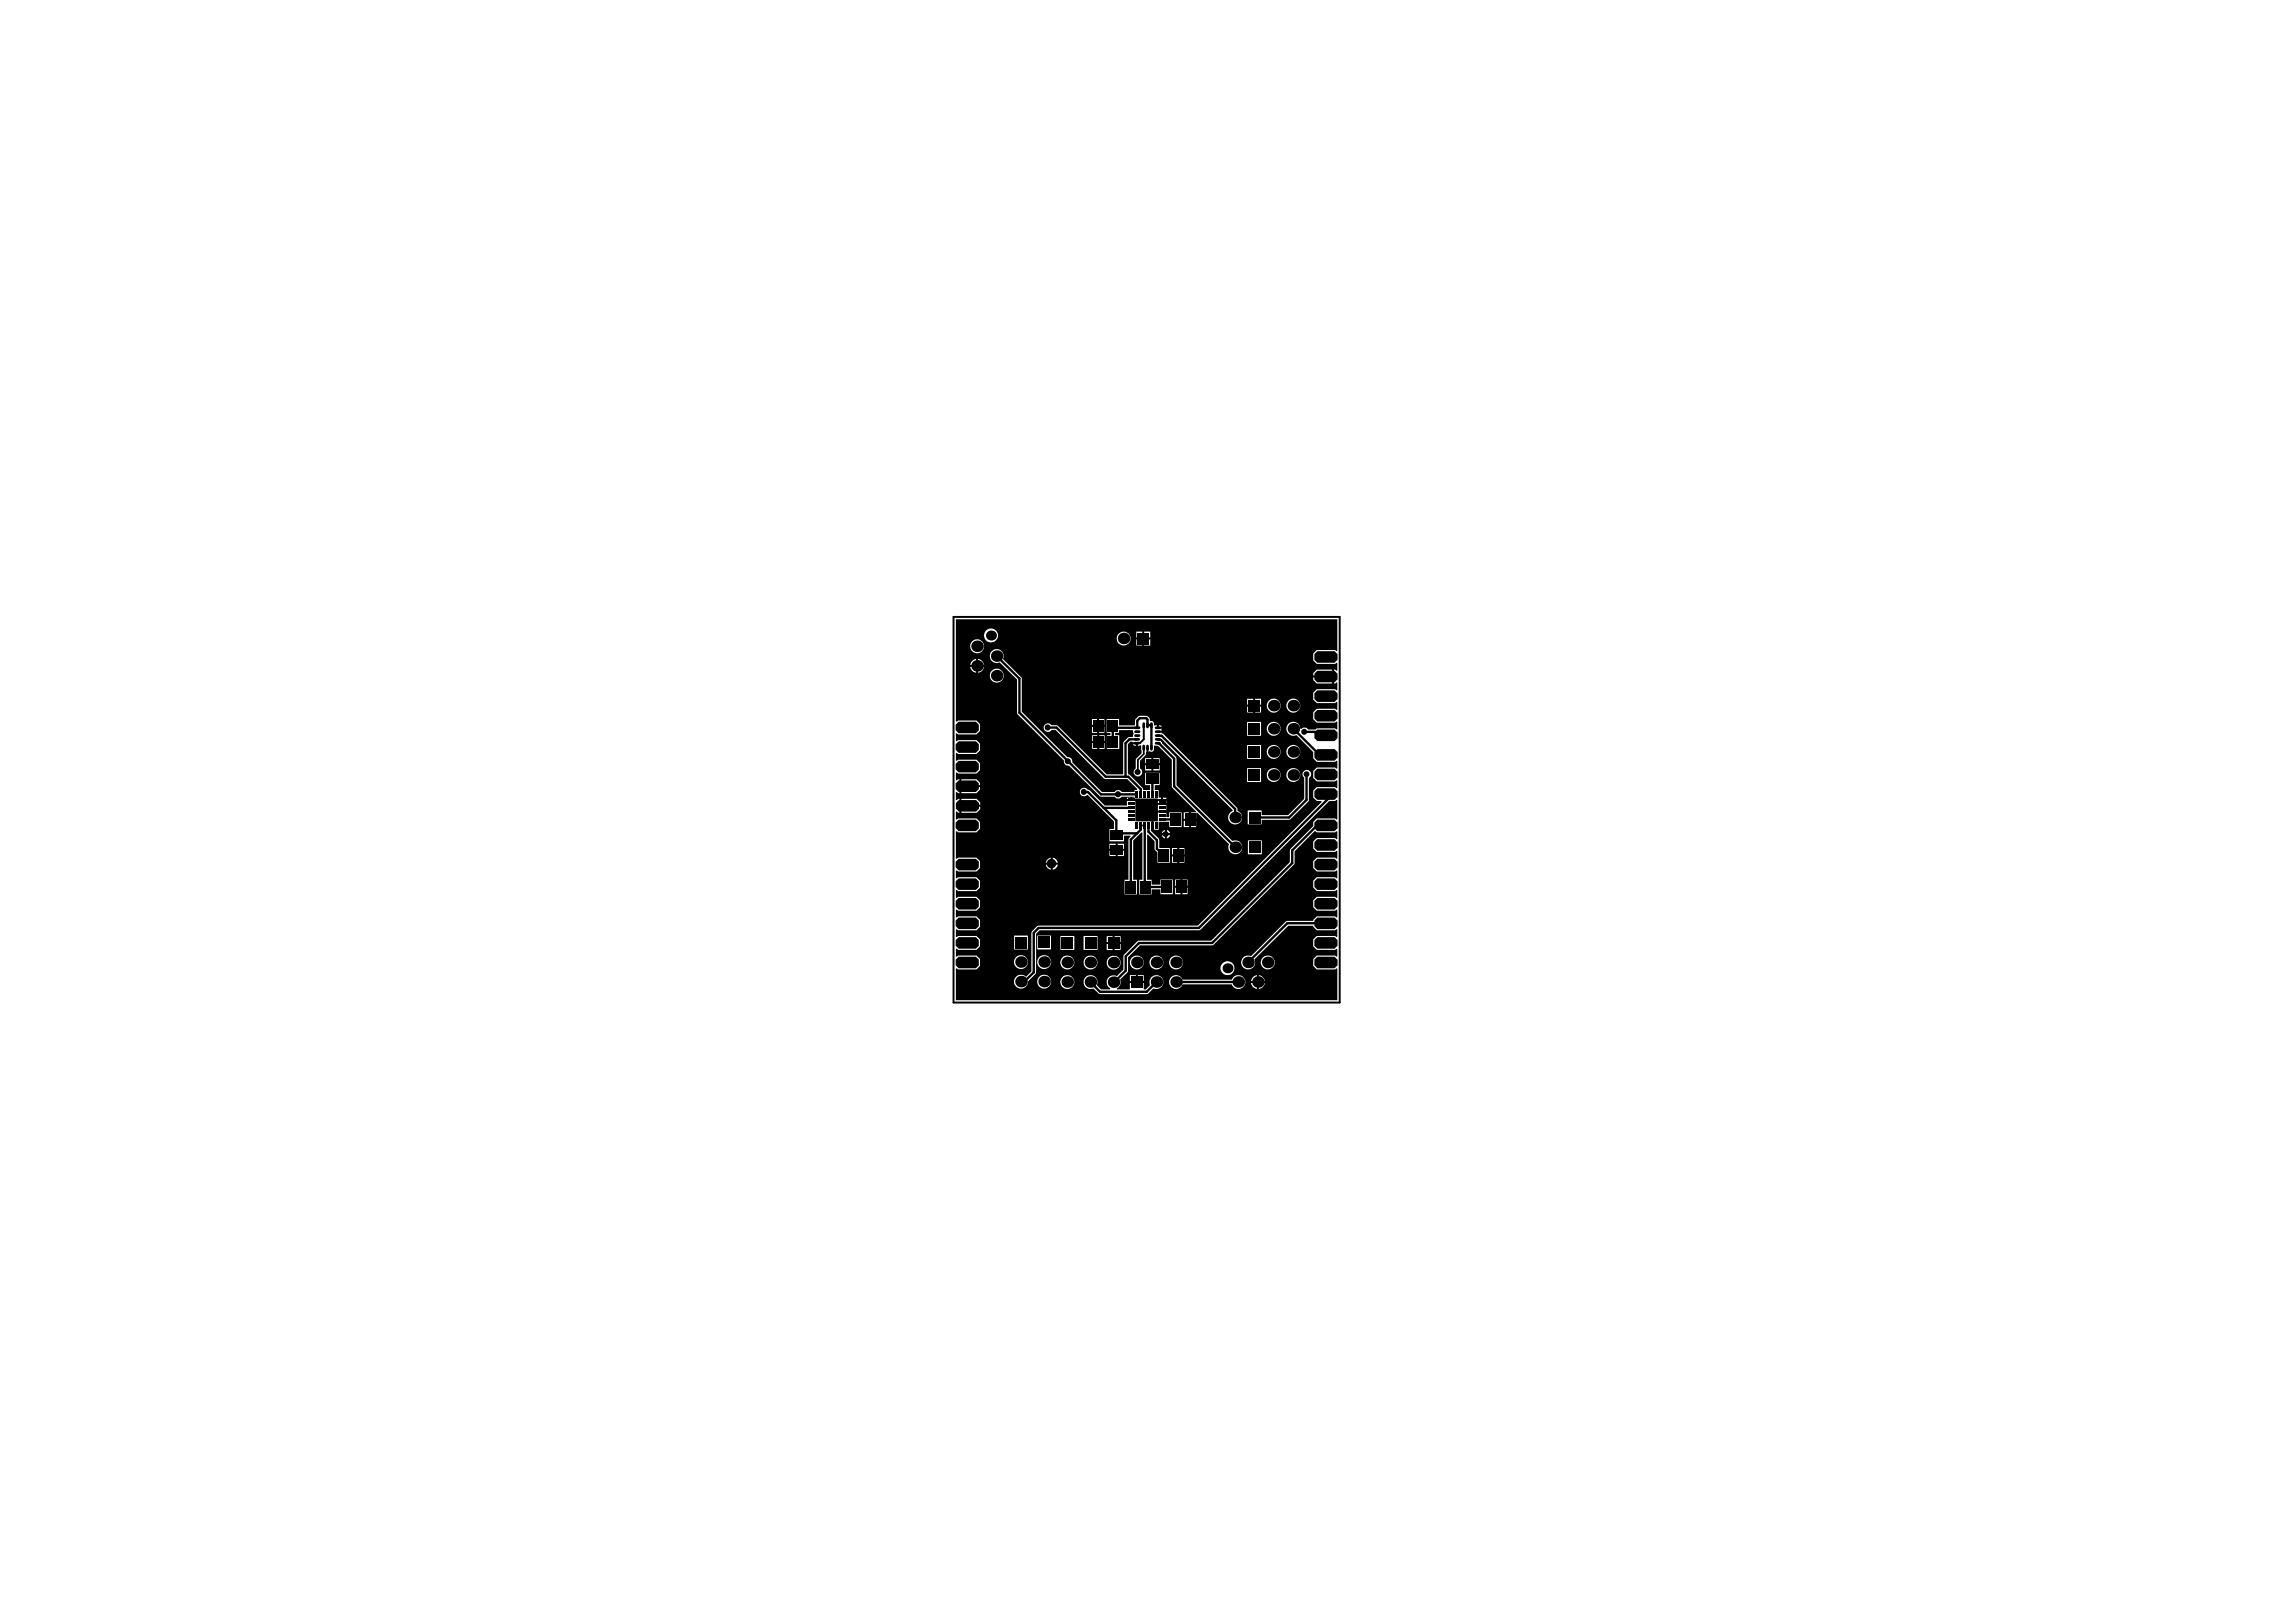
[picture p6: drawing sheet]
<svg xmlns="http://www.w3.org/2000/svg" width="297mm" height="210mm" viewBox="0 0 297 210" stroke-linecap="round" stroke-linejoin="round" font-family="sans-serif">
<path d="M123.4 79.8h49.9v49.9h-49.9zM148 93.9v1.8l-.5 .4-.4 .1M149.8 95.7h.4l.3 .4" fill="none" stroke="#000" stroke-width=".25"/>
<g fill="#000">
<path d="M123.7 80.1h49.3v4.1l-.1 .1-.2-.2h-2.4l-.4 .5v.9l.4 .4h2.4l.2-.1h.1v1h-.1l-.2-.1h-.1v1.8h.1l.2-.2 .1 .1v.9h-.1l-.2-.1h-2.4l-.4 .4v.9l.4 .5h2.4l.2-.2 .1 .1v.9l-.1 .1-.2-.2h-2.4l-.4 .5v.9l.4 .4h2.4l.2-.1h.1v1h-.1l-.2-.1h-2.4l-.1 .1h-1a.54 .54 0 0 0-.8-.1h-.2v-.2a.9 .9 0 0 0-1.2-.6 .9 .9 0 0 0-.5 1.1 .9 .9 0 0 0 1.2 .5l2.2 2.2v.8l.4 .5h2.4l.2-.2 .1 .1v.9l-.1 .1-.2-.2h-2.4l-.4 .5v.9l.4 .4h2.4l.2-.1h.1v1h-.1l-.2-.1h-2.4l-.4 .4v.9l.4 .5h.7v.1l-16 16h-20.7l-.8 .7-.1 .2v5l-.7 .7a.92 .92 0 0 0-1.4 .2 .92 .92 0 0 0 .6 1.3 .92 .92 0 0 0 1.1-.9l1-1v-5.2l.5-.4h20.7l16.8-16.7h.7l.2-.2 .1 .1v2.4l-.1 .1-.2-.2h-2.4l-.4 .5v.5l-2.9 2.9-.1 .2v1.6l-10.2 10.1h-9.4l-1.9 1.9-.1 1.9-.8 .8-.2-.1a.91 .91 0 0 0-1.1 .6 .91 .91 0 0 0 .4 1.1v.1h-1.2l-.5-.5 .1-.2a.91 .91 0 0 0-.9-1.1 .91 .91 0 0 0-.9 1.1 .91 .91 0 0 0 1.3 .6l.8 .8h6.1l.2-.2 .6-.6 .2 .1a.91 .91 0 0 0 1.1-.9 .91 .91 0 0 0-1.1-.9 .91 .91 0 0 0-.6 1.3l-.6 .5h-.2v-.8h-1.8l-.1 .8h-1.6v-.1a.85 .85 0 0 0 .4-1.1l1-1.1v-1.8l1.6-1.6h9.4l10.5-10.4 .1-.2v-1.5l2.6-2.6 .2 .1h2.4l.2-.1h.1v1h-.1l-.2-.1h-2.4l-.4 .4v.9l.4 .4h2.4l.2-.1h.1v1h-.1l-.2-.1h-2.4l-.4 .4v.9l.4 .5h2.4l.2-.2 .1 .1v.9l-.1 .1-.2-.2h-2.4l-.4 .5v.9l.4 .4h2.4l.2-.1h.1v1h-.1l-.2-.1h-2.4l-.4 .4v.9l.4 .5h2.4l.2-.2 .1 .1v.9h-.1l-.2-.1h-2.4l-.4 .4v.2h-3.5l-4.5 4.5a.91 .91 0 0 0-1.3 .7 .91 .91 0 0 0 1 1 .91 .91 0 0 0 .7-1.2l4.4-4.4h3.2v.1l.4 .5h2.4l.2-.2 .1 .1v.9l-.1 .1-.2-.2h-2.4l-.4 .5v.9l.4 .4h2.4l.2-.1h.1v1h-.1l-.2-.1h-2.4l-.4 .4v.9l.4 .5h2.4l.2-.2 .1 .1v4h-49.3v-4l.1-.1 .1 .2h2.4l.5-.5v-.9l-.5-.4h-2.4l-.1 .1h-.1v-1h.1l.1 .1h2.4l.5-.4v-.9l-.5-.5h-2.4l-.1 .2-.1-.1v-.9l.1-.1 .1 .2h2.4l.5-.5v-.9l-.5-.4h-2.4l-.1 .1h-.1v-.9l.1-.1 .1 .2h2.4l.5-.5v-.9l-.5-.4h-2.4l-.1 .1h-.1v-1h.1l.1 .1h2.4l.5-.4v-.9l-.5-.5h-2.4l-.1 .2-.1-.1v-.9l.1-.1 .1 .2h2.4l.5-.5v-.9l-.5-.4h-2.4l-.1 .1h-.1v-3.5h.1l.1 .1h2.4l.5-.4v-.9l-.5-.5h-2.4l-.1 .2-.1-.1v-.9l.1-.1 .2 .2h.1v-1.8h-.1l-.2 .2-.1-.1v-1h.1l.1 .1h.2v-1.8h-.2l-.1 .2-.1-.1v-.9h.1l.1 .1h2.4l.5-.4v-.9l-.5-.5h-2.4l-.1 .2-.1-.1v-.9l.1-.1 .1 .2h2.4l.5-.5v-.9l-.5-.4h-2.4l-.1 .1h-.1v-1h.1l.1 .1h2.4l.5-.4v-.9l-.5-.5h-2.4l-.1 .2-.1-.1zM148 81.7v.8h.8v-.8zM147 81.7v.8h.8v-.8zM127.3 82.2a.91 .91 0 0 0 1.8 0 .91 .91 0 0 0-1.8 0zM148 82.8v.7h.8v-.7zM147 82.8v.7h.8v-.7zM144.5 82.6a.9 .9 0 0 0 1.8 0 .9 .9 0 0 0-1.8 0zM125.5 83.6a.91 .91 0 0 0 1.8 0 .91 .91 0 0 0-1.8 0zM126.5 85.3v.7h.8a.83 .83 0 0 0-.8-.7zM125.8 85.5l-.3 .5h.8v-.7zM126.5 86.3v.8a.83 .83 0 0 0 .8-.8zM125.5 86.3a.9 .9 0 0 0 .8 .8v-.8zM169.9 87.1v.3h2.4v-.7h-2zM128 87.4a.95 .95 0 0 0 1.9 0 .95 .95 0 0 0-1.9 0zM169.9 87.7v.3l.4 .5h2v-.8zM162.4 90.4v.8h.7v-.8zM161.3 90.4v.8h.8v-.8zM162.4 91.4v.8h.7v-.8zM161.3 91.4v.8h.8v-.8zM166.4 91.3a.9 .9 0 0 0 1.8 0 .9 .9 0 0 0-1.8 0zM163.9 91.3a.9 .9 0 0 0 1.8 0 .9 .9 0 0 0-1.8 0zM142.2 93v.8h.7v-.8zM141.3 93v.8h.6v-.8zM149.9 93.9v.2h.4l-.2-.2zM142.2 94.1v.7h.7v-.7zM141.3 94.1v.7h.6v-.7zM161.3 93.4v1.8h1.8v-1.8zM163.9 94.3a.9 .9 0 0 0 1.8 0 .9 .9 0 0 0-1.8 0zM142.2 95.1v.8h.7v-.8zM141.3 95.1v.8h.7v-.8zM146.6 96.3l.1 .2h.3v-.2zM142.2 96.2v.7h.7v-.7zM141.3 96.2v.7h.7v-.7zM161.3 96.4v1.8h1.8v-1.8zM166.4 97.3a.9 .9 0 0 0 1.8 0 .9 .9 0 0 0-1.8 0zM163.9 97.3a.9 .9 0 0 0 1.8 0 .9 .9 0 0 0-1.8 0zM149.2 98.1v.7h.8v-.7zM148.1 98.1v.7h.9v-.7zM149.2 99v.7h.8v-.7zM148.1 99v.7h.9v-.7zM161.3 99.4v1.8h1.8v-1.8zM166.4 100.3a.9 .9 0 0 0 1.8 0 .9 .9 0 0 0-1.8 0zM163.9 100.3a.9 .9 0 0 0 1.8 0 .9 .9 0 0 0-1.8 0zM124.4 100.8v.8h2.4v-.3l-.5-.5zM124.4 101.9v.7h1.9l.5-.4v-.3zM150.5 103.2v.2h.4v-.2zM145.8 103.2v.2h.4v-.2zM149.8 103.7v.2h1.1v-.2zM124.4 103.4v.7h2.4v-.3l-.4-.4zM149.8 104.2v.7h1.1v-.7zM124.4 104.4v.8h2l.4-.5v-.3zM161.4 104.9v1.8h1.8v-.6h3.7l2.4-2.5v-2.9a.56 .56 0 0 0 .2-.9 .56 .56 0 0 0-.9 0 .56 .56 0 0 0 .1 .8v2.8l-2.1 2.1h-3.4v-.6zM149.8 105.2v1.1h-.6v1.1h.7v-1.1h1.4v.7h1.6v-1.9h-1.6v.6h-.4v-.5zM153.1 105.1v.9h.7v-.9zM128.3 84.3a.89 .89 0 0 0-.1 1.1 .89 .89 0 0 0 1.1 .3l2.3 2.2v4.3l.1 .3 5.9 5.9a.53 .53 0 0 0 .7 .7l4 4h1.9a.54 .54 0 0 0 .9 0h1.7v.1h-.3v.2h.4v-.1h2.9v.1h.4v-.2h-.3v-1h-.5v-.6h.6v-1.6h-1.9v1.6h.7v.6h-.9l-.1-.3-1.6-1.6-.2-.1-.1-3.9 .3-.3h.3l.1 .1h.5v.1h.1v.3h.4l.1 1-.7 .7-.1 1.3a.56 .56 0 0 0-.1 .8 .56 .56 0 0 0 .8 0 .56 .56 0 0 0-.1-.8v-1.1l.7-.7 .1-.9h.3v.5h.4a.31 .31 0 0 0 .3-.3v-.5h.5l1.8 1.8v3.6l3.1 3.1v.1h-.6v.9h.6v-.8h.2l4.1 4.1a.91 .91 0 0 0 .7 1.2 .91 .91 0 0 0 1-1 .91 .91 0 0 0-1.3-.7l-7.2-7.2v-3.5l-1.9-1.9v-.4h.1l9.1 9v.2a.9 .9 0 0 0-.4 1.3 .9 .9 0 0 0 1.4 0 .9 .9 0 0 0-.4-1.3l-.1-.5-9.5-9.5-.2-.1v-.1h-.5v-.2h.5v-.3h-.5v-.1h-.1v-.3h-.4v-.3a.33 .33 0 0 0-.4-.3l-.1-.1v-.2l-.4-.3-.9-.1-.2 .1-.4 .4-.1 .8h-2v-.9h-1.6v1.8h.5v.3h-.5v1.8h1.6v-1.8h-.5v-.3h.5v-.3h1.7l.1 .1 .1 .3-.2 .5h-.5l-.7 .7v4.1h-2.1l-6.3-6.2-.2-.1h-.7a.56 .56 0 0 0-.8-.2 .56 .56 0 0 0 0 .9 .56 .56 0 0 0 .8-.1h.6l6.2 6.2 .2 .1h2.8l1.3 1.3v.1h-.3v.3h-1.7a.54 .54 0 0 0-.9 0h-1.6l-3.9-3.9a.53 .53 0 0 0-.6-.6l-5.9-5.9v-4.4l-2.4-2.4a.89 .89 0 0 0-.3-1.1 .89 .89 0 0 0-1.2 .1zM154.1 106.2v.8h.6v-.8zM153.1 106.2v.8h.7v-.8zM151 107.4v.4h.4l-.2-.2zM150.4 107.6l-.1 .2h.4v-.4zM151 108.1v.4a.49 .49 0 0 0 .4-.4zM150.3 108.1a.49 .49 0 0 0 .4 .4v-.4zM144.6 109.2v.6h.8v-.6zM143.5 109.2v.6h.8v-.6zM161.4 108.8v1.8h1.8v-1.8zM152.6 109.7v.9h.6v-.9zM151.6 109.7v.9h.7v-.9zM144.6 110.1v.7h.8v-.7zM143.5 110.1v.7h.8v-.7zM136.2 111v.6h.7h-.1a.74 .74 0 0 0-.6-.6zM135.5 111.2l-.2 .4h.6v-.6zM152.6 110.8v.8h.6v-.8zM151.6 110.8v.8h.7v-.8zM139.9 102.1a.58 .58 0 0 0 0 .8 .58 .58 0 0 0 .8 0l3.4 3.4v1h-.6v1.6h1.9v-.8h.8l.1 .1-.3 .5v5.1h-.5v1.9h1.6v-1.9h-.5v-5l1.1-1.1 .1 .1v6h-.4v1.9h1.6v-.6h1.1v.6h1.6v-1.9h-1.6v.7h-1.1v-.7h-.6v-5.8h.1l.9 .9v1l.3 .4v1.3h1.6v-1.9h-1.3v-1.1l-1.1-1.1v-.1h.1v-1.1h-2.1v-2.6h-1.1v.5h-2.9l-1.9-1.9-.3-.1a.58 .58 0 0 0-.8-.1zM136.2 111.9v.7l.1-.1a.8 .8 0 0 0 .6-.6zM135.3 111.9a.76 .76 0 0 0 .6 .7v-.7zM153 113.8v.8h.6v-.8zM152 113.8v.8h.7v-.8zM153 114.9v.8h.6v-.8zM152 114.9v.8h.7v-.8zM144.2 121.1v.8h.8v-.8zM143.2 121.1v.8h.7v-.8zM134.2 121.1v1.8h1.8v-1.8zM131.2 121.1v1.8h1.8v-1.8zM140.2 121.1v1.8h1.8v-1.8zM137.2 121.1v1.8h1.8v-1.8zM144.2 122.2v.7h.8v-.7zM143.2 122.2v.7h.7v-.7zM134.2 124.5a.9 .9 0 0 0 1.8 0 .9 .9 0 0 0-1.8 0zM131.2 124.5a.9 .9 0 0 0 1.8 0 .9 .9 0 0 0-1.8 0zM163.1 124.6a.9 .9 0 0 0 1.8 0 .9 .9 0 0 0-1.8 0zM140.2 124.6a.9 .9 0 0 0 1.8 0 .9 .9 0 0 0-1.8 0zM137.2 124.6a.9 .9 0 0 0 1.8 0 .9 .9 0 0 0-1.8 0zM151.3 124.6a.89 .89 0 0 0 1.7 0 .89 .89 0 0 0-1.7 0zM148.7 124.6a.9 .9 0 0 0 1.8 0 .9 .9 0 0 0-1.8 0zM146.2 124.6a.9 .9 0 0 0 1.8 0 .9 .9 0 0 0-1.8 0zM143.2 124.6a.9 .9 0 0 0 1.8 0 .9 .9 0 0 0-1.8 0zM157.9 125.3a.9 .9 0 0 0 1.8 0 .9 .9 0 0 0-1.8 0zM151.5 126.4a.9 .9 0 0 0 .2 1.4 .9 .9 0 0 0 1.3-.4h6.4a.9 .9 0 0 0 1.3 .4 .9 .9 0 0 0 0-1.4 .9 .9 0 0 0-1.3 .4h-6.4a.92 .92 0 0 0-1.5-.4zM162.9 126.2v.8h.7v-.1a.97 .97 0 0 0-.7-.7zM162.1 126.4l-.2 .6h.7v-.8zM147.2 126.2v.8h.8v-.8zM146.2 126.2v.8h.8v-.8zM134.2 127a.9 .9 0 0 0 1.8 0 .9 .9 0 0 0-1.8 0zM162.9 127.2v.8a.83 .83 0 0 0 .7-.8zM161.9 127.2a.83 .83 0 0 0 .7 .8v-.8zM137.2 127.1a.9 .9 0 0 0 1.8 0 .9 .9 0 0 0-1.8 0z"/>
<circle cx="124.7" cy="92.5" r=".39"/>
<circle cx="126.4" cy="83.6" r=".75"/>
<circle cx="126.4" cy="86.2" r=".75"/>
<circle cx="128.2" cy="82.2" r=".65"/>
<circle cx="128.9" cy="87.4" r=".75"/>
<circle cx="128.9" cy="84.9" r=".75"/>
<circle cx="131" cy="98.2" r=".38"/>
<circle cx="134.6" cy="98" r=".39"/>
<circle cx="135.5" cy="94.1" r=".39"/>
<circle cx="138.1" cy="98.5" r=".39"/>
<circle cx="140.3" cy="95" r=".38"/>
<circle cx="143.9" cy="94" r=".38"/>
<circle cx="143.9" cy="96.1" r=".39"/>
<circle cx="145.4" cy="82.6" r=".75"/>
<circle cx="146.4" cy="97.5" r=".39"/>
<circle cx="147.2" cy="99.9" r=".39"/>
<circle cx="149" cy="98.9" r=".39"/>
<circle cx="151.6" cy="93.9" r=".38"/>
<circle cx="155.8" cy="89" r=".39"/>
<circle cx="156.9" cy="82.9" r=".39"/>
<circle cx="162.7" cy="87.3" r=".38"/>
<circle cx="164.8" cy="97.3" r=".75"/>
<circle cx="164.8" cy="94.3" r=".75"/>
<circle cx="164.8" cy="91.3" r=".75"/>
<circle cx="167.3" cy="94.3" r=".75"/>
<circle cx="167.3" cy="91.3" r=".75"/>
<circle cx="167.3" cy="97.3" r=".75"/>
<circle cx="168.7" cy="94.7" r=".39"/>
<circle cx="171.7" cy="82.8" r=".38"/>
<circle cx="125.2" cy="109.2" r=".39"/>
<circle cx="130.9" cy="103.6" r=".38"/>
<circle cx="134.6" cy="106.7" r=".39"/>
<circle cx="136" cy="111.8" r=".62"/>
<circle cx="139.6" cy="119" r=".39"/>
<circle cx="140.2" cy="102.5" r=".39"/>
<circle cx="140.3" cy="106.1" r=".38"/>
<circle cx="143.5" cy="103.6" r=".39"/>
<circle cx="144.6" cy="102.8" r=".39"/>
<circle cx="146.3" cy="104.5" r=".15"/>
<circle cx="147.6" cy="106.8" r=".15"/>
<circle cx="150.8" cy="107.9" r=".39"/>
<circle cx="151.6" cy="103.1" r=".38"/>
<circle cx="159.8" cy="105.8" r=".75"/>
<circle cx="159.8" cy="109.6" r=".75"/>
<circle cx="161.2" cy="107.7" r=".38"/>
<circle cx="164.8" cy="100.3" r=".75"/>
<circle cx="167.3" cy="100.3" r=".75"/>
<circle cx="167.9" cy="113" r=".39"/>
<circle cx="169" cy="100.2" r=".38"/>
<circle cx="125.7" cy="127.3" r=".39"/>
<circle cx="132.1" cy="127" r=".75"/>
<circle cx="132.1" cy="124.5" r=".75"/>
<circle cx="135.1" cy="124.5" r=".75"/>
<circle cx="135.1" cy="127" r=".75"/>
<circle cx="138.1" cy="127.1" r=".75"/>
<circle cx="138.1" cy="124.5" r=".75"/>
<circle cx="141.1" cy="127.1" r=".75"/>
<circle cx="141.1" cy="124.5" r=".75"/>
<circle cx="144.1" cy="127.1" r=".75"/>
<circle cx="144.1" cy="124.6" r=".75"/>
<circle cx="147.1" cy="124.5" r=".75"/>
<circle cx="149.6" cy="127.1" r=".75"/>
<circle cx="149.6" cy="124.5" r=".75"/>
<circle cx="152.2" cy="127.1" r=".15"/>
<circle cx="152.2" cy="124.5" r=".75"/>
<circle cx="152.2" cy="127.1" r=".75"/>
<circle cx="156.2" cy="125.2" r=".38"/>
<circle cx="156.4" cy="128.7" r=".38"/>
<circle cx="158.8" cy="125.3" r=".65"/>
<circle cx="160.2" cy="127.1" r=".75"/>
<circle cx="161.5" cy="124.5" r=".75"/>
<circle cx="161.7" cy="120.3" r=".39"/>
<circle cx="162.7" cy="127.1" r=".75"/>
<circle cx="164" cy="124.5" r=".75"/>
<circle cx="167.3" cy="126.7" r=".38"/>
</g>
<g fill="none" stroke="#000" stroke-width=".3">
<path d="M128.9 84.9l3 2.9v4.4l10.5 10.6h4.7M135.6 94.2h1.1l6.3 6.3h3l1.6 1.6v.7M144 96v-2.1l.2 .3h2.9v-.9l.4-.4h.8l.2 .2v.8h.5v2.9M147.1 95.7h-1l-.5 .5v4.3M149.8 96.2h.1l2 2v3.6l7.9 7.8M149.8 95.2h.5l9.5 9.5v1.1M167.3 94.3l3.4 3.4h1.8M168.8 94.7h3.2l.5 .4M140.3 102.5h.4l3.7 3.7 .1 1.9 .2-.3h2.4M142.8 104.5h3.5M147.6 106.8v.6l-1.3 1.3v6.1M148.1 106.8v7.9"/>
<path d="M148.2 114.8h2.7M148.6 106.8v.8l1.1 1.1v1.1l.8 .9M149.1 106.8v.6l.6 .5h1.1M149.1 100.8v2M152.1 106l-1.7 .1M169.1 100.2l-.1 3.3-2.2 2.3h-4.5M172.5 102.7l-17.4 17.4h-20.7l-.7 .6v5.1l-1.2 1.2h-.4M172.5 106.8h-2.1l-3.2 3.2v1.7l-10.4 10.3h-9.4l-1.8 1.8v1.8l-1.5 1.5M172.5 119.5h-6l-5 5M141.1 127.1l1.2 1.2h6.1l1.2-1.2M151.7 127.1h8.5"/>
</g>
<path d="M148 96.8v.8l-.8 .7v1.6" fill="none" stroke="#000" stroke-width=".23"/>
<g fill="#000">
<path d="M123.6 96.3l.4-.4h2.3l.3 .4v.7l-.3 .4h-2.3l-.4-.4z" fill-rule="evenodd"/>
<path d="M123.6 98.8l.4-.3h2.3l.3 .3v.8l-.3 .4h-2.3l-.4-.4z" fill-rule="evenodd"/>
<path d="M123.6 93.8l.4-.4h2.3l.3 .4v.7l-.3 .4h-2.3l-.4-.4z" fill-rule="evenodd"/>
<path d="M141.4 95.3h1.3v1.5h-1.3z" fill-rule="evenodd"/>
<path d="M141.4 93.2h1.3v1.5h-1.3z" fill-rule="evenodd"/>
<path d="M143.3 95.3h1.3v1.5h-1.3z" fill-rule="evenodd"/>
<path d="M143.3 93.2h1.3v1.5h-1.3z" fill-rule="evenodd"/>
<path d="M147.2 81.9h1.5v1.5h-1.5z" fill-rule="evenodd"/>
<path d="M148.3 98.2h1.6v1.3h-1.6z" fill-rule="evenodd"/>
<path d="M161.5 90.6h1.5v1.5h-1.5z" fill-rule="evenodd"/>
<path d="M161.5 93.5h1.5v1.5h-1.5z" fill-rule="evenodd"/>
<path d="M161.5 96.5h1.5v1.5h-1.5z" fill-rule="evenodd"/>
<path d="M170 92.3l.4-.4h2.3l.3 .4v.7l-.3 .4h-2.3l-.4-.4z" fill-rule="evenodd"/>
<path d="M170 97.3l.4-.4h2.3l.3 .4v.8l-.3 .3h-2.3l-.4-.3z" fill-rule="evenodd"/>
<path d="M170 94.8l.4-.4h2.3l.3 .4v.7l-.3 .4h-2.3l-.4-.4z" fill-rule="evenodd"/>
<path d="M170 89.7l.4-.4h2.3l.3 .4v.8l-.3 .3h-2.3l-.4-.3z" fill-rule="evenodd"/>
<path d="M170 87.2l.4-.4h2.3l.3 .4v.7l-.3 .4h-2.3l-.4-.4z" fill-rule="evenodd"/>
<path d="M170 84.7l.4-.4h2.3l.3 .4v.7l-.3 .4h-2.3l-.4-.4z" fill-rule="evenodd"/>
<path d="M123.6 116.6l.4-.4h2.3l.3 .4v.7l-.3 .4h-2.3l-.4-.4z" fill-rule="evenodd"/>
<path d="M123.6 106.4l.4-.3h2.3l.3 .3v.8l-.3 .4h-2.3l-.4-.4z" fill-rule="evenodd"/>
<path d="M123.6 114.1l.4-.4h2.3l.3 .4v.7l-.3 .4h-2.3l-.4-.4z" fill-rule="evenodd"/>
<path d="M123.6 119.1l.4-.4h2.3l.3 .4v.8l-.3 .3h-2.3l-.4-.3z" fill-rule="evenodd"/>
<path d="M123.6 111.5l.4-.4h2.3l.3 .4v.8l-.3 .3h-2.3l-.4-.3z" fill-rule="evenodd"/>
<path d="M123.6 101.4l.4-.4h2.3l.3 .4v.7l-.3 .4h-2.3l-.4-.4z" fill-rule="evenodd"/>
<path d="M123.7 103.9l.3-.4h2.3l.4 .4v.7l-.4 .4h-2.3l-.3-.4z" fill-rule="evenodd"/>
<path d="M143.7 109.3h1.6v1.3h-1.6z" fill-rule="evenodd"/>
<path d="M143.7 107.4h1.6v1.3h-1.6z" fill-rule="evenodd"/>
<path d="M145.7 114h1.3v1.6h-1.3z" fill-rule="evenodd"/>
<path d="M145.9 104.9h.9v.3h-.9z" fill-rule="evenodd"/>
<path d="M145.9 105.4h.9v.3h-.9z" fill-rule="evenodd"/>
<path d="M145.9 104.4h.9v.3h-.9z" fill-rule="evenodd"/>
<path d="M145.9 103.4h.9v.3h-.9z" fill-rule="evenodd"/>
<path d="M145.9 105.9h.9v.3h-.9z" fill-rule="evenodd"/>
<path d="M145.9 103.9h.9v.3h-.9z" fill-rule="evenodd"/>
<path d="M146.9 102.4h.3v.8h-.3z" fill-rule="evenodd"/>
<path d="M146.9 106.4h.3v.8h-.3z" fill-rule="evenodd"/>
<path d="M147.4 102.4h.3v.8h-.3z" fill-rule="evenodd"/>
<path d="M147.6 114h1.3v1.6h-1.3z" fill-rule="evenodd"/>
<path d="M147.4 106.4h.3v.8h-.3z" fill-rule="evenodd"/>
<path d="M147.9 102.4h.4v.8h-.4z" fill-rule="evenodd"/>
<path d="M147.9 106.4h.4v.8h-.4z" fill-rule="evenodd"/>
<path d="M148.4 102.4h.3v.8h-.3z" fill-rule="evenodd"/>
<path d="M148.4 106.4h.3v.8h-.3z" fill-rule="evenodd"/>
<path d="M148.9 102.4h.3v.8h-.3z" fill-rule="evenodd"/>
<path d="M148.9 106.4h.3v.8h-.3z" fill-rule="evenodd"/>
<path d="M149.4 102.4h.3v.8h-.3z" fill-rule="evenodd"/>
<path d="M149.4 106.4h.3v.8h-.3z" fill-rule="evenodd"/>
<path d="M148.3 100.1h1.6v1.4h-1.6z" fill-rule="evenodd"/>
<path d="M149.9 105.4h.8v.3h-.8z" fill-rule="evenodd"/>
<path d="M149.9 104.4h.8v.3h-.8z" fill-rule="evenodd"/>
<path d="M149.9 104.9h.8v.3h-.8z" fill-rule="evenodd"/>
<path d="M149.9 103.4h.8v.3h-.8z" fill-rule="evenodd"/>
<path d="M149.9 105.9h.8v.3h-.8z" fill-rule="evenodd"/>
<path d="M149.9 103.9h.8v.3h-.8z" fill-rule="evenodd"/>
<path d="M149.9 109.9h1.3v1.6h-1.3z" fill-rule="evenodd"/>
<path d="M150.3 114h1.3v1.5h-1.3z" fill-rule="evenodd"/>
<path d="M151.4 105.3h1.3v1.6h-1.3z" fill-rule="evenodd"/>
<path d="M151.8 109.9h1.3v1.6h-1.3z" fill-rule="evenodd"/>
<path d="M152.2 114h1.3v1.5h-1.3z" fill-rule="evenodd"/>
<path d="M153.3 105.3h1.3v1.6h-1.3z" fill-rule="evenodd"/>
<path d="M161.5 99.5h1.5v1.5h-1.5z" fill-rule="evenodd"/>
<path d="M161.6 105.1h1.5v1.4h-1.5z" fill-rule="evenodd"/>
<path d="M161.6 108.9h1.5v1.5h-1.5z" fill-rule="evenodd"/>
<path d="M170 116.6l.4-.4h2.3l.3 .4v.7l-.3 .4h-2.3l-.4-.4z" fill-rule="evenodd"/>
<path d="M170 106.4l.4-.3h2.3l.3 .3v.8l-.3 .4h-2.3l-.4-.4z" fill-rule="evenodd"/>
<path d="M170 102.4l.4-.4h2.3l.3 .4v.7l-.3 .4h-2.3l-.4-.4z" fill-rule="evenodd"/>
<path d="M170 119.1l.4-.4h2.3l.3 .4v.8l-.3 .3h-2.3l-.4-.3z" fill-rule="evenodd"/>
<path d="M170 114.1l.4-.4h2.3l.3 .4v.7l-.3 .4h-2.3l-.4-.4z" fill-rule="evenodd"/>
<path d="M170 111.5l.4-.4h2.3l.3 .4v.8l-.3 .3h-2.3l-.4-.3z" fill-rule="evenodd"/>
<path d="M170 109l.4-.4h2.3l.3 .4v.7l-.3 .4h-2.3l-.4-.4z" fill-rule="evenodd"/>
<path d="M170 99.9l.4-.4h2.3l.3 .4v.7l-.3 .4h-2.3l-.4-.4z" fill-rule="evenodd"/>
<path d="M123.6 124.2l.4-.4h2.3l.3 .4v.7l-.3 .4h-2.3l-.4-.4z" fill-rule="evenodd"/>
<path d="M123.6 121.7l.4-.4h2.3l.3 .4v.7l-.3 .4h-2.3l-.4-.4z" fill-rule="evenodd"/>
<path d="M131.4 121.2h1.4v1.5h-1.4z" fill-rule="evenodd"/>
<path d="M134.3 121.2h1.5v1.5h-1.5z" fill-rule="evenodd"/>
<path d="M137.3 121.2h1.5v1.5h-1.5z" fill-rule="evenodd"/>
<path d="M140.3 121.2h1.5v1.5h-1.5z" fill-rule="evenodd"/>
<path d="M143.3 121.3h1.5v1.5h-1.5z" fill-rule="evenodd"/>
<path d="M146.3 126.3h1.5v1.5h-1.5z" fill-rule="evenodd"/>
<path d="M170 124.2l.4-.4h2.3l.3 .4v.7l-.3 .4h-2.3l-.4-.4z" fill-rule="evenodd"/>
<path d="M170 121.7l.4-.4h2.3l.3 .4v.7l-.3 .4h-2.3l-.4-.4z" fill-rule="evenodd"/>
</g>
<g fill="none" stroke="#000" stroke-width=".35">
<path d="M146.9 96.2h.4M146.9 95.7h.4M146.9 95.2h.5M146.9 94.7h.5M146.9 94.2h.5M148 93.6v.5M148 96.5v.5M148.5 93.6v.5M148.5 96.5v.5M149 93.6v.5M149 96.5v.5M149.6 96.2h.4"/>
<path d="M149.6 95.7h.4M149.6 95.2h.4M149.6 94.7h.4M149.6 94.2h.4"/>
</g>
</svg>
